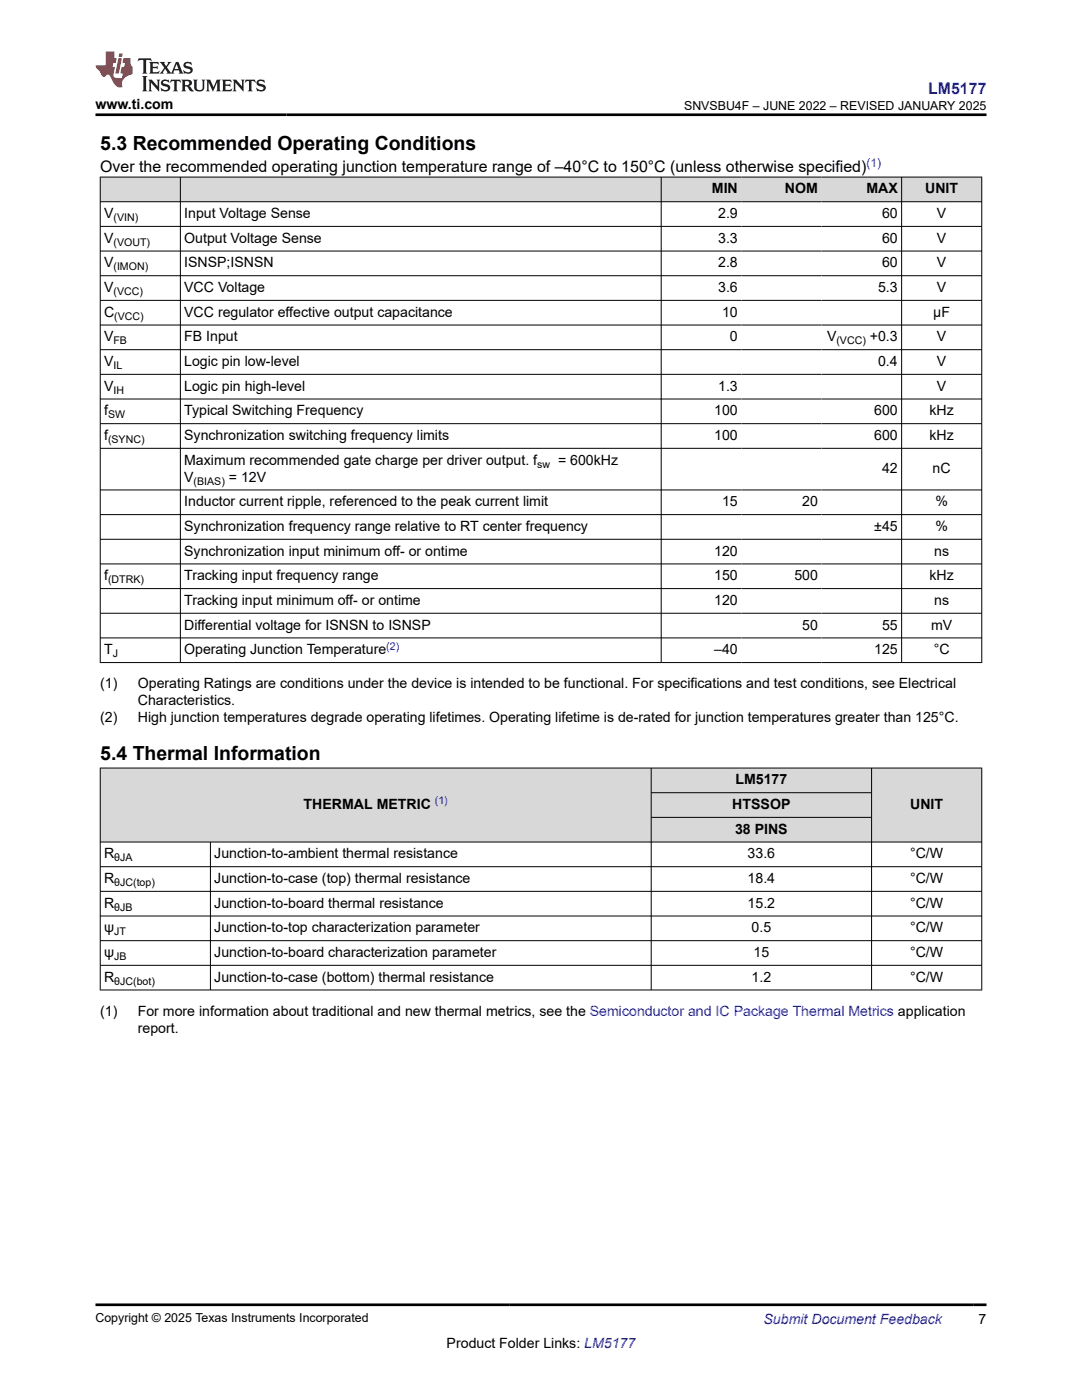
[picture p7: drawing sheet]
<svg xmlns="http://www.w3.org/2000/svg" width="216mm" height="279mm" viewBox="0 0 216 279" stroke-linecap="round" stroke-linejoin="round" font-family="sans-serif">
<defs><g id="words">
<g font-size="3.9">
<text x="20" y="29.9">5.3 Recommended Operating Conditions</text>
<text x="20" y="151.7">5.4 Thermal Information</text>
</g>
<text font-size="3.2" fill="#00f" x="185.2" y="18.7">LM5177</text>
<text font-size="3.2" x="20" y="34.3">Over the recommended operating junction temperature range of –40°C to 150°C (unless otherwise specified)</text>
<g font-size="2.8">
<text x="19" y="21.8">www.ti.com</text>
<text x="142" y="38.6">MIN</text>
<text x="156.6" y="38.6">NOM</text>
<text x="172.9" y="38.6">MAX</text>
<text x="184.6" y="38.6">UNIT</text>
<text x="20.8" y="43.5">V</text>
<text x="36.8" y="43.5">Input Voltage Sense</text>
<text x="143.3" y="43.5">2.9</text>
<text x="176" y="43.5">60</text>
<text x="187" y="43.5">V</text>
<text x="20.8" y="48.5">V</text>
<text x="20.8" y="53.4">V</text>
<text x="36.8" y="48.5">Output Voltage Sense</text>
<text x="36.8" y="53.4">ISNSP;ISNSN</text>
<text x="143.3" y="48.5">3.3</text>
<text x="143.3" y="53.4">2.8</text>
<text x="176" y="48.5">60</text>
<text x="176" y="53.4">60</text>
<text x="187" y="48.5">V</text>
<text x="187" y="53.4">V</text>
<text x="20.8" y="58.3">V</text>
<text x="36.8" y="58.3">VCC Voltage</text>
<text x="143.3" y="58.3">3.6</text>
<text x="175.2" y="58.3">5.3</text>
<text x="187" y="58.3">V</text>
<text x="20.8" y="63.2">C</text>
<text x="36.8" y="63.2">VCC regulator effective output capacitance</text>
<text x="144.1" y="63.2">10</text>
<text x="186.2" y="63.2">µF</text>
<text x="20.8" y="68.1">V</text>
<text x="36.8" y="68.1">FB Input</text>
<text x="145.7" y="68.1">0</text>
<text x="165" y="68.1">V</text>
<text x="173.6" y="68.1">+0.3</text>
<text x="187" y="68.1">V</text>
<text x="20.8" y="73.1">V</text>
<text x="20.8" y="78">V</text>
<text x="36.8" y="73.1">Logic pin low-level</text>
<text x="36.8" y="78">Logic pin high-level</text>
<text x="143.3" y="78">1.3</text>
<text x="175.2" y="73.1">0.4</text>
<text x="187" y="73.1">V</text>
<text x="187" y="78">V</text>
<text x="20.8" y="82.9">f</text>
<text x="36.8" y="82.9">Typical Switching Frequency</text>
<text x="142.5" y="82.9">100</text>
<text x="174.4" y="82.9">600</text>
<text x="185.5" y="82.9">kHz</text>
<text x="20.8" y="87.8">f</text>
<text x="36.8" y="87.8">Synchronization switching frequency limits</text>
<text x="142.5" y="87.8">100</text>
<text x="174.4" y="87.8">600</text>
<text x="185.5" y="87.8">kHz</text>
<text x="36.8" y="92.7">Maximum recommended gate charge per driver output. f</text>
<text x="111.3" y="92.7">= 600kHz</text>
<text x="176" y="94.4">42</text>
<text x="186.1" y="94.4">nC</text>
<text x="36.8" y="96.1">V</text>
<text x="36.8" y="101.1">Inductor current ripple, referenced to the peak current limit</text>
<text x="45.7" y="96.1">= 12V</text>
<text x="144.1" y="101.1">15</text>
<text x="160.1" y="101.1">20</text>
<text x="186.7" y="101.1">%</text>
<text x="36.8" y="106">Synchronization frequency range relative to RT center frequency</text>
<text x="174.5" y="106">±45</text>
<text x="186.7" y="106">%</text>
<text x="36.8" y="110.9">Synchronization input minimum off- or ontime</text>
<text x="142.5" y="110.9">120</text>
<text x="186.4" y="110.9">ns</text>
<text x="20.8" y="115.8">f</text>
<text x="36.8" y="115.8">Tracking input frequency range</text>
<text x="142.5" y="115.8">150</text>
<text x="158.5" y="115.8">500</text>
<text x="185.5" y="115.8">kHz</text>
<text x="36.8" y="120.7">Tracking input minimum off- or ontime</text>
<text x="36.8" y="125.7">Differential voltage for ISNSN to ISNSP</text>
<text x="142.5" y="120.7">120</text>
<text x="160.1" y="125.7">50</text>
<text x="176" y="125.7">55</text>
<text x="185.8" y="125.7">mV</text>
<text x="186.4" y="120.7">ns</text>
<text x="20.8" y="130.6">T</text>
<text x="36.8" y="130.6">Operating Junction Temperature</text>
<text x="142.5" y="130.6">–40</text>
<text x="174.4" y="130.6">125</text>
<text x="186.3" y="130.6">°C</text>
<text x="20" y="137.4">(1)</text>
<text x="27.5" y="137.4">Operating Ratings are conditions under the device is intended to be functional. For specifications and test conditions, see Electrical</text>
<text x="27.5" y="140.8">Characteristics.</text>
<text x="20" y="144.2">(2)</text>
<text x="27.5" y="144.2">High junction temperatures degrade operating lifetimes. Operating lifetime is de-rated for junction temperatures greater than 125°C.</text>
<text x="60.6" y="161.5">THERMAL METRIC</text>
<text x="146.1" y="161.5">HTSSOP</text>
<text x="146.7" y="156.6">LM5177</text>
<text x="181.6" y="161.5">UNIT</text>
<text x="146.7" y="166.4">38 PINS</text>
<text x="20.8" y="171.3">R</text>
<text x="42.8" y="171.3">Junction-to-ambient thermal resistance</text>
<text x="149.2" y="171.3">33.6</text>
<text x="181.6" y="171.3">°C/W</text>
<text x="20.8" y="176.2">R</text>
<text x="42.8" y="176.2">Junction-to-case (top) thermal resistance</text>
<text x="149.2" y="176.2">18.4</text>
<text x="181.6" y="176.2">°C/W</text>
<text x="20.8" y="181.2">R</text>
<text x="42.8" y="181.2">Junction-to-board thermal resistance</text>
<text x="149.2" y="181.2">15.2</text>
<text x="181.6" y="181.2">°C/W</text>
<text x="20.8" y="186.1">ψ</text>
<text x="20.8" y="191">ψ</text>
<text x="42.8" y="186.1">Junction-to-top characterization parameter</text>
<text x="42.8" y="191">Junction-to-board characterization parameter</text>
<text x="150" y="186.1">0.5</text>
<text x="150.4" y="191">15</text>
<text x="181.6" y="186.1">°C/W</text>
<text x="181.6" y="191">°C/W</text>
<text x="20.8" y="195.9">R</text>
<text x="42.8" y="195.9">Junction-to-case (bottom) thermal resistance</text>
<text x="150" y="195.9">1.2</text>
<text x="181.6" y="195.9">°C/W</text>
<text x="20" y="202.7">(1)</text>
<text x="27.5" y="202.7">For more information about traditional and new thermal metrics, see the Semiconductor and IC Package Thermal Metrics application</text>
<text x="27.5" y="206.1">report.</text>
<text x="89.1" y="269">Product Folder Links: LM5177</text>
<text x="195.3" y="264.2">7</text>
</g>
<text font-size="2.8" fill="#00f" x="152.4" y="264.2">Submit Document Feedback</text>
<g font-size="2.5">
<text x="136.5" y="21.9">SNVSBU4F – JUNE 2022 – REVISED JANUARY 2025</text>
<text x="19" y="263.9">Copyright © 2025 Texas Instruments Incorporated</text>
</g>
<text font-size="2.4" fill="#00f" x="172.9" y="33.2">(1)</text>
<g font-size="2.1">
<text x="22.6" y="44.1">(VIN)</text>
<text x="22.6" y="49">(VOUT)</text>
<text x="22.6" y="53.9">(IMON)</text>
<text x="22.6" y="58.9">(VCC)</text>
<text x="22.8" y="63.8">(VCC)</text>
<text x="22.6" y="68.7">FB</text>
<text x="166.9" y="68.7">(VCC)</text>
<text x="22.6" y="73.6">IL</text>
<text x="21.6" y="83.5">SW</text>
<text x="22.6" y="78.5">IH</text>
<text x="21.6" y="88.4">(SYNC)</text>
<text x="107.2" y="93.3">sw</text>
<text x="38.6" y="96.7">(BIAS)</text>
<text x="21.6" y="116.4">(DTRK)</text>
<text x="22.5" y="131.1">J</text>
<text x="22.8" y="171.9">θJA</text>
<text x="22.8" y="176.8">θJC(top)</text>
<text x="22.8" y="181.7">θJB</text>
<text x="22.8" y="186.6">JT</text>
<text x="22.8" y="191.6">JB</text>
<text x="22.8" y="196.5">θJC(bot)</text>
</g>
<g font-size="2.1" fill="#00f">
<text x="77.1" y="129.6">(2)</text>
<text x="86.8" y="160.5">(1)</text>
</g>
</g></defs>
<g fill="#d8d8d8">
<path d="M20 35.3h175.9v5h-175.9z" fill-rule="evenodd"/>
<path d="M20.1 35.4h15.8v4.8h-15.8z" fill-rule="evenodd"/>
<path d="M36.1 35.4h95.8v4.8h-95.8z" fill-rule="evenodd"/>
<path d="M132 35.4h15.9v4.8h-15.9z" fill-rule="evenodd"/>
<path d="M147.9 35.4h16v4.8h-16z" fill-rule="evenodd"/>
<path d="M163.9 35.4h15.9v4.8h-15.9z" fill-rule="evenodd"/>
<path d="M180 35.4h15.8v4.8h-15.8z" fill-rule="evenodd"/>
</g>
<g fill="none" stroke="#000" stroke-width=".2">
<path d="M19.9 35.3h176.1M20 35.3v97M36 35.3v97M131.9 35.3v97M179.9 35.3v97M195.9 35.3v97M19.9 40.3h176.1M19.9 45.2h176.1M19.9 50.1h176.1M19.9 55h176.1M19.9 59.9h176.1M19.9 64.9h176.1"/>
<path d="M19.9 69.8h176.1M19.9 74.7h176.1M19.9 79.6h176.1M19.9 84.6h176.1M19.9 89.5h176.1M19.9 97.8h176.1M19.9 102.7h176.1M19.9 107.6h176.1M19.9 112.5h176.1M19.9 117.5h176.1M19.9 122.4h176.1M19.9 127.3h176.1"/>
<path d="M19.9 132.2h176.1"/>
</g>
<g fill="#d8d8d8">
<path d="M20 153.3h175.9v4.9h-175.9z" fill-rule="evenodd"/>
<path d="M20.1 153.3h109.8v14.7h-109.8z" fill-rule="evenodd"/>
<path d="M130 153.3h43.9v4.8h-43.9z" fill-rule="evenodd"/>
<path d="M174 153.3h21.8v14.7h-21.8z" fill-rule="evenodd"/>
<path d="M130 158.3h43.9v4.8h-43.9z" fill-rule="evenodd"/>
<path d="M130 163.2h43.9v4.8h-43.9z" fill-rule="evenodd"/>
</g>
<g fill="none" stroke="#000" stroke-width=".2">
<path d="M19.9 153.3h176.1M20 153.2v44.4M129.9 153.2v44.4M129.9 158.2h44.1M173.9 153.2v44.4M195.9 153.2v44.4M19.9 168h176.1M19.9 173h176.1M19.9 177.9h176.1M42 168v29.6M129.9 163.1h44.1M19.9 182.8h176.1"/>
<path d="M19.9 187.7h176.1M19.9 192.7h176.1M19.9 197.6h176.1"/>
</g>
<path d="M27.7 11.6l-.2 .6 .5-.2h.6v.1v2.2l-.2 .4h1l-.2-.4v-2.2v-.1h.5l.5 .2-.1-.6zM29.8 12.4l.2 .3v1.6l-.2 .4h1.9l.1-.6a1.08 1.08 0 0 1-1.3 .2v-.7h.6l.4 .2v-.7l-.4 .2h-.6v-.5l.2-.2a1 1 0 0 1 1 .3l-.1-.5zM31.8 12.4l1 1.1-1 1.2h.9l-.2-.2 .4-.8 .5 .8-.2 .2h1.6l-.2-.2 .1-.5h1l.1 .5-.1 .2h.9l-.2-.4-.8-1.9h-.5l-1 2.1-.8-1.1 .9-1h-.8l.2 .2-.5 .6-.3-.6 .1-.2zM35.2 12.8l.4 1h-.8zM36.8 12.5a.65 .65 0 0 0-.2 .7 .65 .65 0 0 0 .6 .5l.7 .1 .1 .3a.79 .79 0 0 1-.7 .4 .79 .79 0 0 1-.7-.5l.1 .7 .2-.1a.93 .93 0 0 0 1.1 0 .93 .93 0 0 0 .4-.9 1.46 1.46 0 0 0-1.2-.6l-.1-.3a1.09 1.09 0 0 1 1.2 .2l-.2-.6-.1 .1-.6-.2zM28.4 15.2l.2 .4v2.2l-.2 .4h1l-.2-.4v-2.2l.2-.4zM29.6 15.9l.2 .4v1.5l-.2 .4h.8l-.3-.4v-1.3l1.7 1.8v-2l.2-.4h-.8l.2 .2 .1 1.1-1.2-1.3zM32.3 16a.65 .65 0 0 0-.2 .8 .65 .65 0 0 0 .7 .4l.6 .2 .1 .2a.79 .79 0 0 1-.7 .4 .79 .79 0 0 1-.7-.5l.1 .7 .2-.1a.93 .93 0 0 0 1.1 .1 .93 .93 0 0 0 .4-1 1.46 1.46 0 0 0-1.2-.5l-.1-.4a1.09 1.09 0 0 1 1.2 .2l-.2-.6-.1 .1-.6-.1zM34.1 15.9l-.1 .6a.63 .63 0 0 1 .7-.3l.1 1.6-.3 .4h1l-.2-.4v-1.6a.66 .66 0 0 1 .8 .3l-.1-.6zM36.2 15.9l.2 .4v1.5l-.2 .4h.9l-.2-.2v-.7h.5l.1 .2a.79 .79 0 0 0 1.2 .6l-1-.9a.61 .61 0 0 0 .6-.6 .61 .61 0 0 0-.5-.7zM36.9 16.2h.2a.47 .47 0 0 1 .5 .1 .47 .47 0 0 1 .1 .5l-.2 .1-.6 .1zM38.5 15.9l.2 .2a2.27 2.27 0 0 0 .4 2 1.04 1.04 0 0 0 1.7-.7v-1.3l.2-.2h-.8l.2 .4v1.1a.6 .6 0 0 1-.6 .6 .6 .6 0 0 1-.6-.6v-1.1l.3-.4zM41.1 15.9l.2 .4v1.5l-.2 .4h.7l-.2-.4v-1.4l.9 1.9 .8-1.9v1.4l-.2 .4h1l-.3-.4v-1.5l.3-.4h-.8l-.7 1.5-.7-1.5zM44.3 15.9l.2 .4v1.5l-.2 .4h1.9l.1-.6a1.09 1.09 0 0 1-1.3 .2v-.7h.6l.4 .2v-.6l-.4 .2h-.6v-.6l.2-.1a1.01 1.01 0 0 1 1 .3l-.1-.6zM46.4 15.9l.3 .4v1.5l-.3 .4h.8l-.2-.4v-1.3l1.6 1.8v-2l.2-.4h-.7l.2 .2v1.1l-1.2-1.3zM49 15.9l-.1 .6a.63 .63 0 0 1 .8-.3v1.6l-.3 .4h1l-.2-.4v-1.6a.66 .66 0 0 1 .8 .3l-.1-.6zM51.4 16a.65 .65 0 0 0-.2 .8 .65 .65 0 0 0 .6 .4l.6 .2 .2 .2a.79 .79 0 0 1-.8 .4 .79 .79 0 0 1-.6-.5l.1 .7 .2-.1a.93 .93 0 0 0 1 .1 .93 .93 0 0 0 .5-1 1.46 1.46 0 0 0-1.3-.5l-.1-.4a1.09 1.09 0 0 1 1.3 .2l-.2-.6-.2 .1-.5-.1z" fill="#231f20"/>
<path d="M21.1 10.3v2.7h-2.1l.1 .4 .9 1a.95 .95 0 0 0 .9 .9 .59 .59 0 0 1 .6-.4 .59 .59 0 0 1 .5 .3l.4 .8a1.59 1.59 0 0 0 2.1 1.4 1.61 1.61 0 0 1 1-2.3l1-.3-.1-1.5a1.59 1.59 0 0 1-.4-1.7h-1.4l-.2 .9h.5l-.1 .9h-.5l-.2 .9v.3l.4 .1-.2 .9h-.6a.73 .73 0 0 1-1.1-.7l.3-1.5h-.5l.2-.9h.5l.2-.9h-.5v-1.3zM23.6 11.6l-.6 3.1h.7l.6-3.1zM23.8 10.7l-.1 .6h.7l.1-.6z" fill="#ed1c24"/>
<path d="M19 22.9h177.8M19 260.4h177.8" fill="none" stroke="#000" stroke-width=".53"/>
<use href="#words"/>
</svg>
